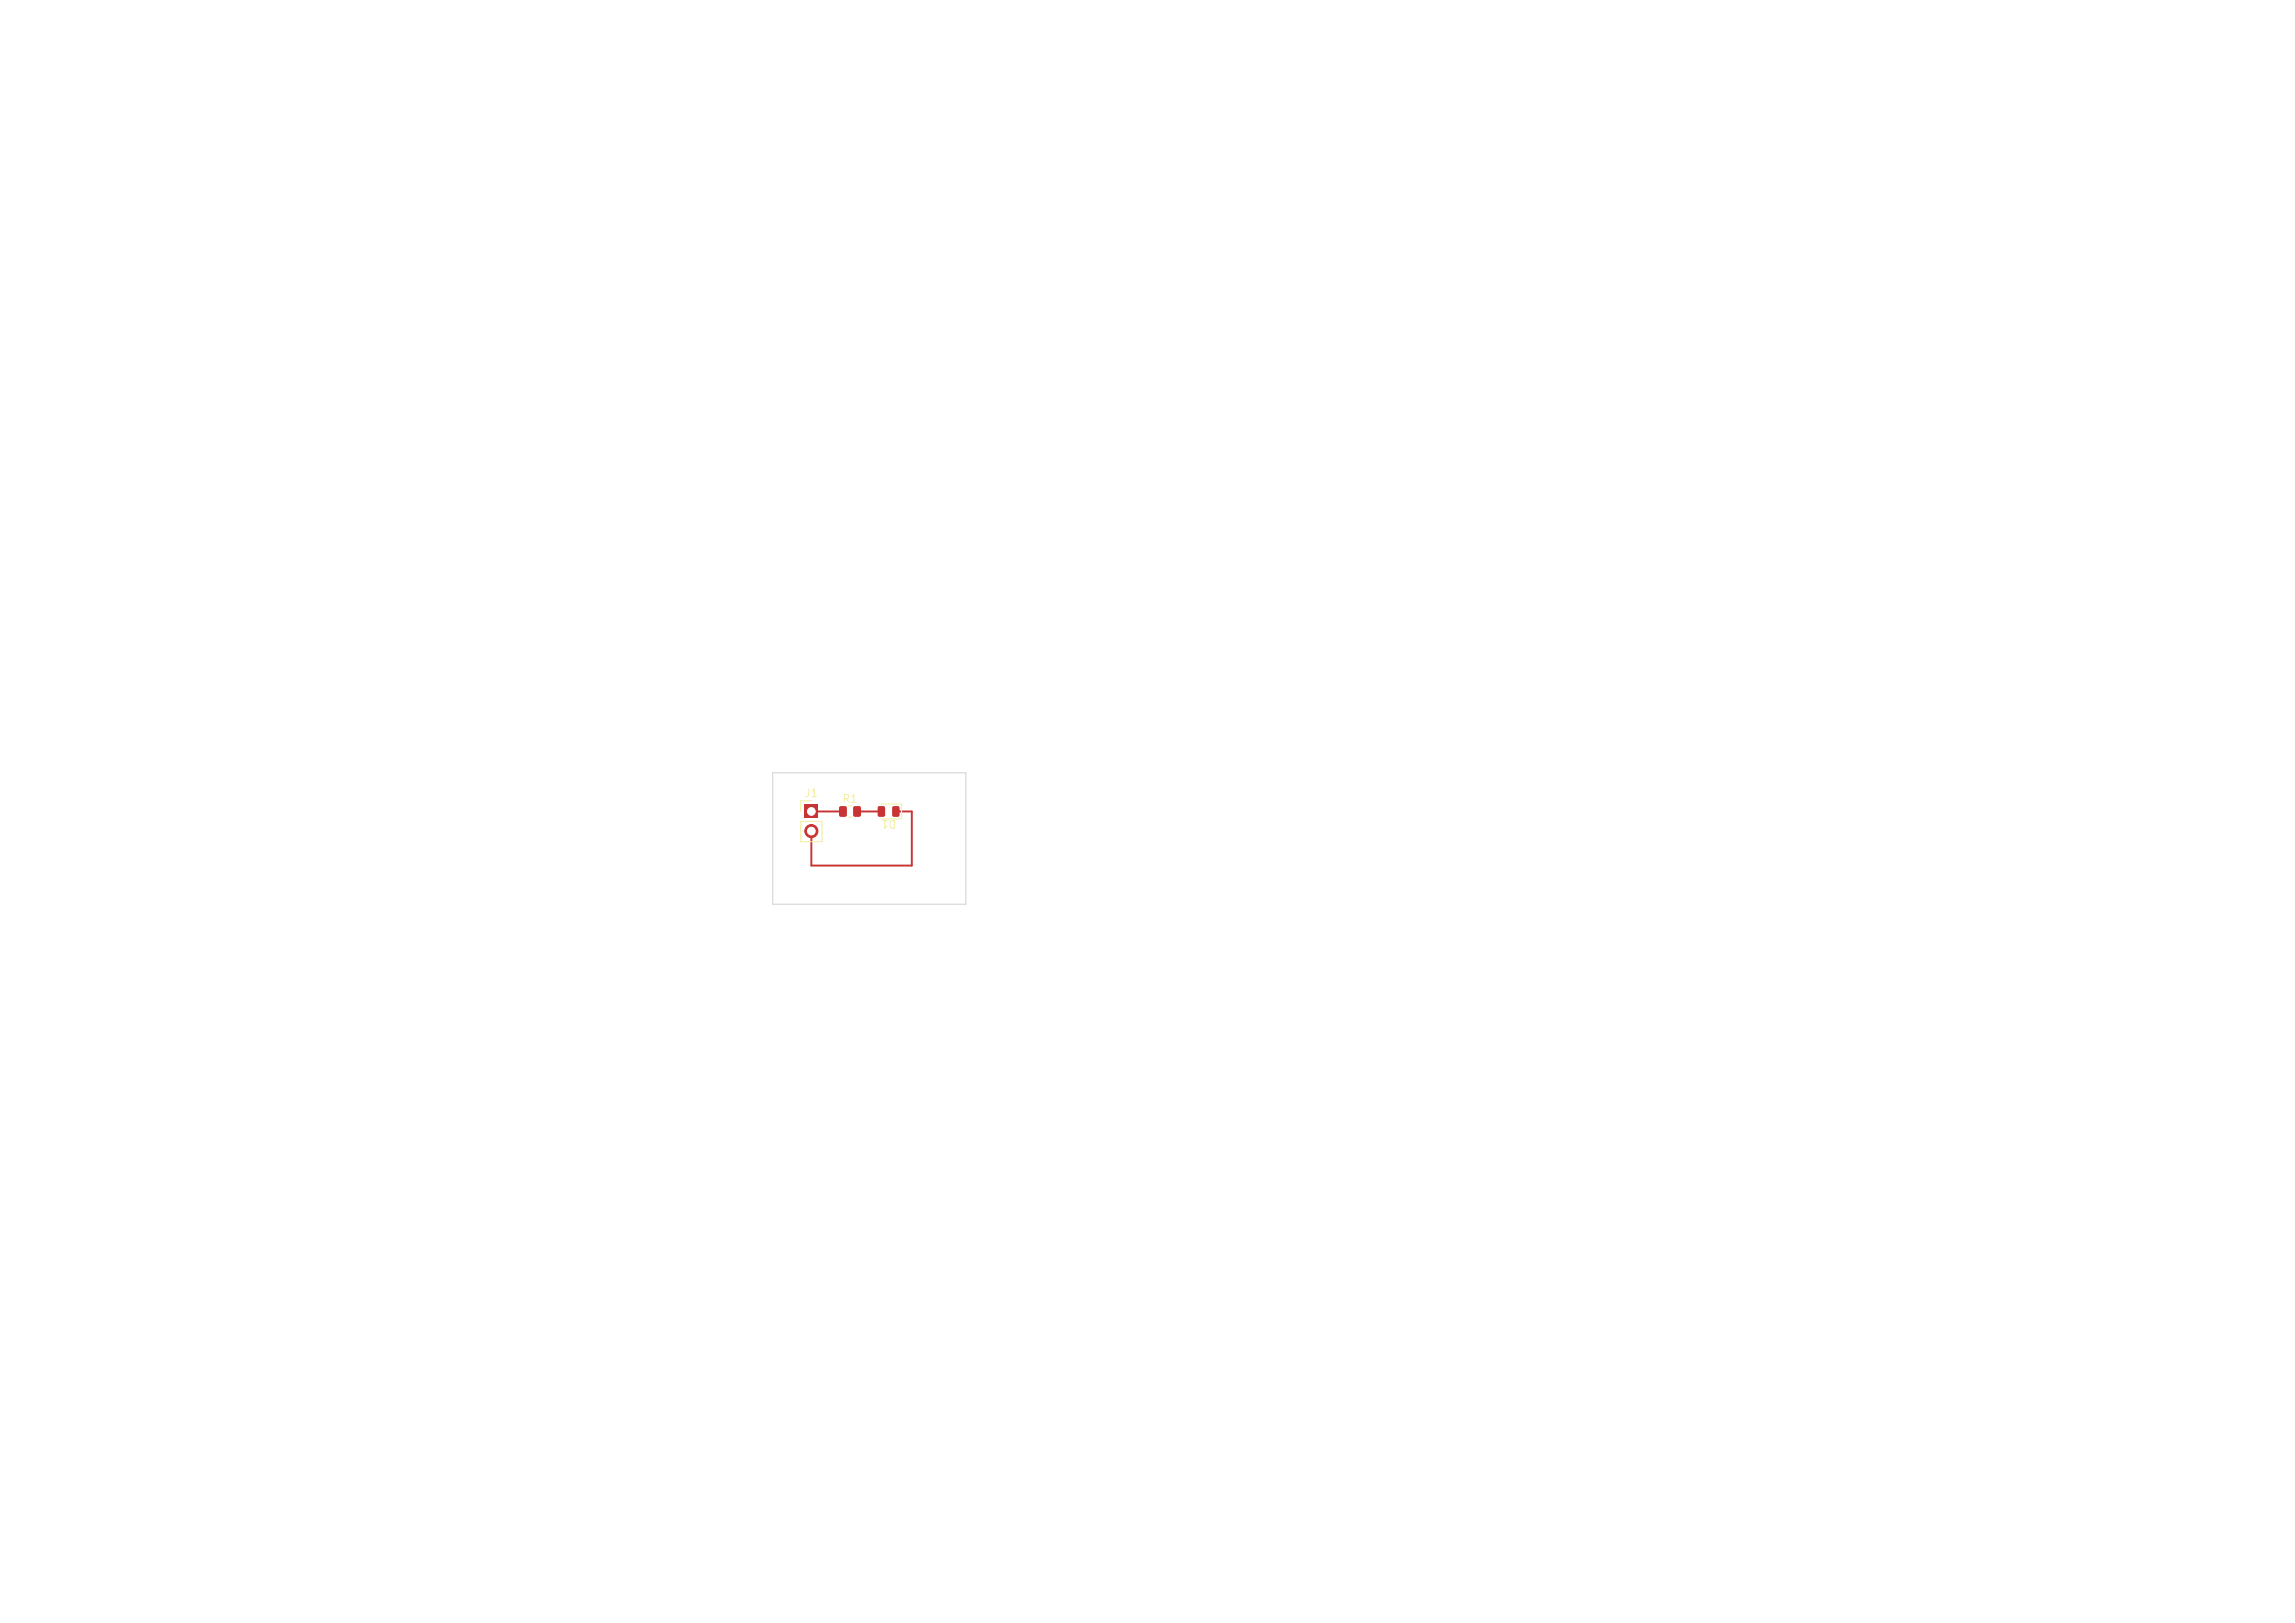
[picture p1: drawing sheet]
<svg xmlns="http://www.w3.org/2000/svg" width="297mm" height="210mm" viewBox="0 0 297 210" stroke-linecap="round" stroke-linejoin="round" font-family="sans-serif">
<defs><g id="words">
<g font-size="1" fill="#f2eda1">
<text x="104" y="103.4">J1</text>
<text x="108.9" y="104.1">R1</text>
<text x="116.1" y="105.9" transform="rotate(-180 116.1 105.9)">D1</text>
</g>
</g></defs>
<g fill="#c83434">
<path d="M115.5 104.4l.7-.1 .2 .2v1l-.1 .2h-.6l-.2-.2z"/>
<path d="M113.6 104.4l.7-.1 .2 .2v1l-.1 .2h-.6l-.2-.2z"/>
<path d="M104.1 104.2h1.7v1.7h-1.7z"/>
</g>
<circle cx="105" cy="107.5" r=".85" fill="#c83434" stroke="#c83434" stroke-width=".13"/>
<g fill="#c83434">
<path d="M108.6 104.4l.7-.1 .3 .2v1l-.2 .2h-.6l-.2-.2v-.9z"/>
<path d="M110.5 104.4l.7-.1 .2 .2v1l-.1 .2h-.7l-.2-.2v-.9z"/>
</g>
<path d="M105 105h4.1M110.9 105h3.2M115.9 105h2.1v7h-13v-4.5" fill="none" stroke="#c83434" stroke-width=".25"/>
<path d="M103.6 106.3h2.8v2.6h-2.8zM105 103.6h-1.4v1.4M109.8 104.3h.4M109.8 105.7h.4M114 104h2.7v2h-2.7" fill="none" stroke="#f2eda1" stroke-width=".13"/>
<path d="M100 100h25v17h-25z" fill="none" stroke="#d0d2cd" stroke-width=".13"/>
<g fill="#fff" stroke="#fff" stroke-width=".13">
<circle cx="105" cy="105" r=".5"/>
<circle cx="105" cy="107.5" r=".5"/>
</g>
<use href="#words"/>
</svg>
